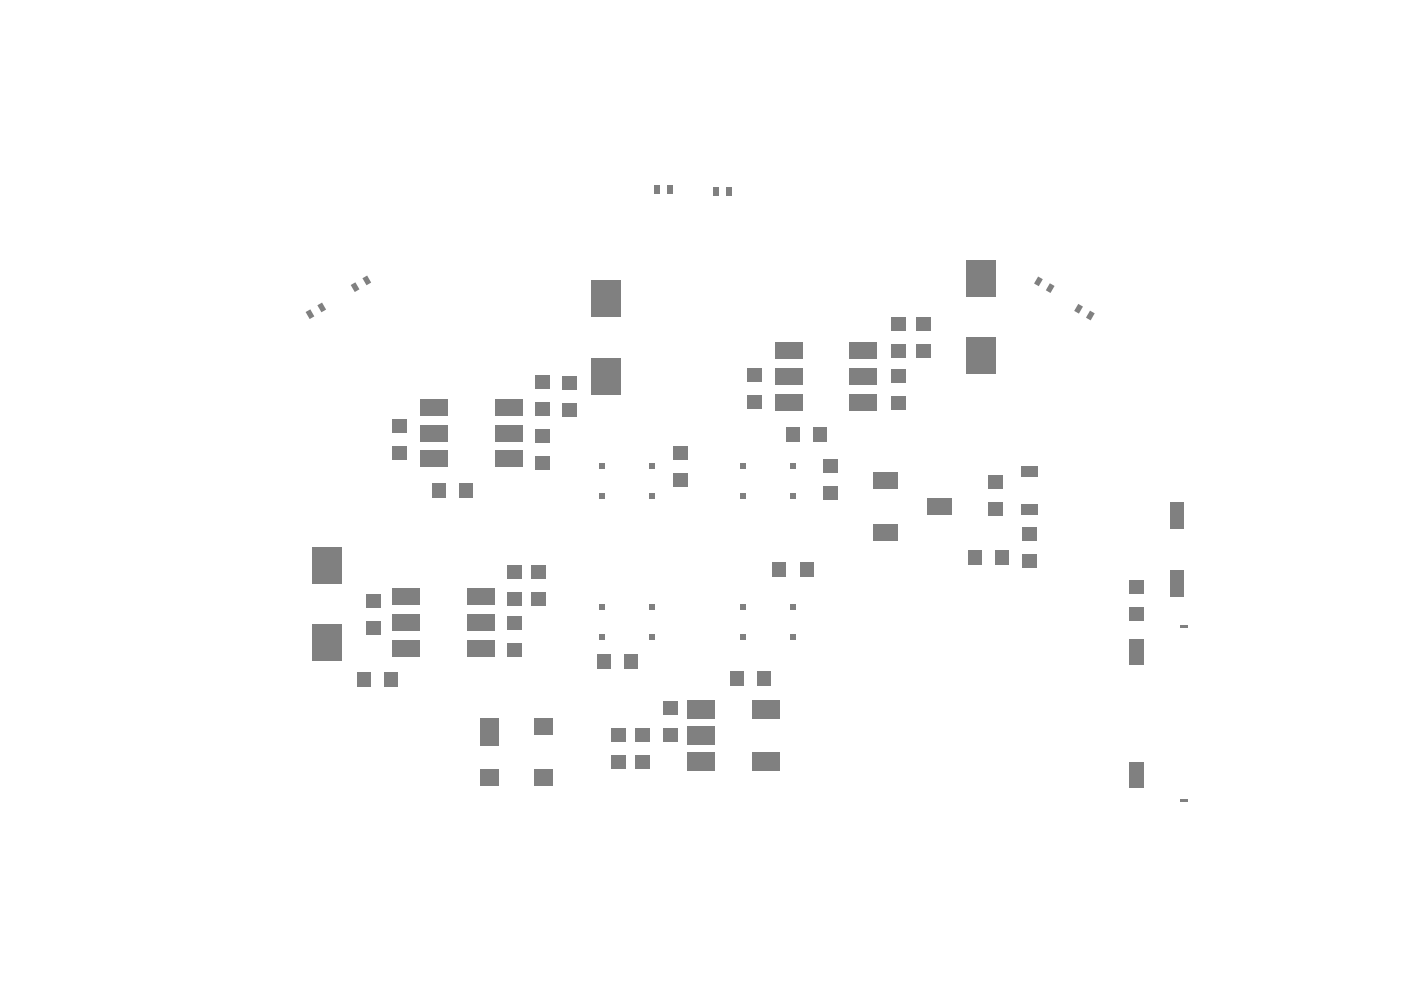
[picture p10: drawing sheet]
<svg xmlns="http://www.w3.org/2000/svg" width="297mm" height="210mm" viewBox="0 0 297 210" stroke-linecap="round" stroke-linejoin="round" font-family="sans-serif">
<g fill="#808080">
<path d="M101.7 152.3h4.1v5.8h-4.1z" fill-rule="evenodd"/>
<path d="M101.7 163.2h4.1v3.5h-4.1z" fill-rule="evenodd"/>
<path d="M113.2 163.2h4.1v3.5h-4.1z" fill-rule="evenodd"/>
<path d="M113.2 152.3h4.1v3.5h-4.1z" fill-rule="evenodd"/>
<path d="M89.1 95.6h5.8v3.4h-5.8z" fill-rule="evenodd"/>
<path d="M89.1 90.1h5.8v3.5h-5.8z" fill-rule="evenodd"/>
<path d="M89.1 84.7h5.8v3.4h-5.8z" fill-rule="evenodd"/>
<path d="M105 84.7h5.7v3.4h-5.7z" fill-rule="evenodd"/>
<path d="M105 90.1h5.7v3.5h-5.7z" fill-rule="evenodd"/>
<path d="M105 95.6h5.7v3.4h-5.7z" fill-rule="evenodd"/>
<path d="M164.3 83.5h5.8v3.5h-5.8z" fill-rule="evenodd"/>
<path d="M164.3 78.1h5.8v3.4h-5.8z" fill-rule="evenodd"/>
<path d="M164.3 72.6h5.8v3.5h-5.8z" fill-rule="evenodd"/>
<path d="M180.2 72.6h5.7v3.5h-5.7z" fill-rule="evenodd"/>
<path d="M180.2 78.1h5.7v3.4h-5.7z" fill-rule="evenodd"/>
<path d="M180.2 83.5h5.7v3.5h-5.7z" fill-rule="evenodd"/>
<path d="M166.7 90.6h2.9v3.2h-2.9z" fill-rule="evenodd"/>
<path d="M172.4 90.6h2.9v3.2h-2.9z" fill-rule="evenodd"/>
<path d="M91.7 102.4h2.8v3.2h-2.8z" fill-rule="evenodd"/>
<path d="M97.4 102.4h2.9v3.2h-2.9z" fill-rule="evenodd"/>
<path d="M188.8 67.3h3.2v2.9h-3.2z" fill-rule="evenodd"/>
<path d="M188.8 73h3.2v2.9h-3.2z" fill-rule="evenodd"/>
<path d="M188.8 84.1h3.2v2.9h-3.2z" fill-rule="evenodd"/>
<path d="M188.8 78.4h3.2v2.8h-3.2z" fill-rule="evenodd"/>
<path d="M113.5 79.6h3.2v2.8h-3.2z" fill-rule="evenodd"/>
<path d="M113.5 85.3h3.2v2.9h-3.2z" fill-rule="evenodd"/>
<path d="M113.5 96.7h3.1v2.9h-3.1z" fill-rule="evenodd"/>
<path d="M113.5 91h3.1v2.8h-3.1z" fill-rule="evenodd"/>
<path d="M158.4 78h3.2v2.9h-3.2z" fill-rule="evenodd"/>
<path d="M158.4 83.8h3.2v2.8h-3.2z" fill-rule="evenodd"/>
<path d="M83 88.9h3.2v2.9h-3.2z" fill-rule="evenodd"/>
<path d="M83 94.7h3.2v2.9h-3.2z" fill-rule="evenodd"/>
<path d="M77.7 125.9h3.1v2.9h-3.1z" fill-rule="evenodd"/>
<path d="M77.7 131.7h3.1v2.8h-3.1z" fill-rule="evenodd"/>
<path d="M204.8 55.2h6.4v7.7h-6.4z" fill-rule="evenodd"/>
<path d="M204.8 71.5h6.4v7.8h-6.4z" fill-rule="evenodd"/>
<path d="M125.4 59.5h6.3v7.8h-6.3z" fill-rule="evenodd"/>
<path d="M125.4 75.9h6.3v7.7h-6.3z" fill-rule="evenodd"/>
<path d="M129.6 160.1h3.2v2.8h-3.2z" fill-rule="evenodd"/>
<path d="M129.6 154.3h3.2v2.9h-3.2z" fill-rule="evenodd"/>
<path d="M134.7 154.3h3.1v2.9h-3.1z" fill-rule="evenodd"/>
<path d="M134.7 160.1h3.1v2.8h-3.1z" fill-rule="evenodd"/>
<path d="M157.1 104.6h1.1v1.1h-1.1z" fill-rule="evenodd"/>
<path d="M167.6 98.2h1.1v1.1h-1.1z" fill-rule="evenodd"/>
<path d="M167.6 104.6h1.1v1.1h-1.1z" fill-rule="evenodd"/>
<path d="M157.1 98.2h1.1v1.1h-1.1z" fill-rule="evenodd"/>
<path d="M127.2 104.6h1.1v1.1h-1.1z" fill-rule="evenodd"/>
<path d="M137.7 98.2h1.1v1.1h-1.1z" fill-rule="evenodd"/>
<path d="M137.7 104.6h1.1v1.1h-1.1z" fill-rule="evenodd"/>
<path d="M127.2 98.2h1.1v1.1h-1.1z" fill-rule="evenodd"/>
<path d="M127.2 134.4h1.1v1.1h-1.1z" fill-rule="evenodd"/>
<path d="M137.7 128.1h1.1v1.1h-1.1z" fill-rule="evenodd"/>
<path d="M137.7 134.4h1.1v1.1h-1.1z" fill-rule="evenodd"/>
<path d="M127.2 128.1h1.1v1.1h-1.1z" fill-rule="evenodd"/>
<path d="M157.1 134.4h1.1v1.1h-1.1z" fill-rule="evenodd"/>
<path d="M167.6 128.1h1.1v1.1h-1.1z" fill-rule="evenodd"/>
<path d="M167.6 134.4h1.1v1.1h-1.1z" fill-rule="evenodd"/>
<path d="M157.1 128.1h1.1v1.1h-1.1z" fill-rule="evenodd"/>
<path d="M107.5 125.5h3.1v2.9h-3.1z" fill-rule="evenodd"/>
<path d="M107.5 119.7h3.1v2.9h-3.1z" fill-rule="evenodd"/>
<path d="M140.6 154.3h3.1v2.9h-3.1z" fill-rule="evenodd"/>
<path d="M140.6 148.6h3.1v2.8h-3.1z" fill-rule="evenodd"/>
<path d="M159.5 148.4h5.7v4.1h-5.7z" fill-rule="evenodd"/>
<path d="M159.5 159.4h5.7v4h-5.7z" fill-rule="evenodd"/>
<path d="M145.7 159.4h5.7v4h-5.7z" fill-rule="evenodd"/>
<path d="M145.7 153.9h5.7v4h-5.7z" fill-rule="evenodd"/>
<path d="M145.7 148.4h5.7v4.1h-5.7z" fill-rule="evenodd"/>
<path d="M160.5 142.3h2.9v3.1h-2.9z" fill-rule="evenodd"/>
<path d="M154.8 142.3h2.9v3.1h-2.9z" fill-rule="evenodd"/>
<path d="M132.4 138.7h2.8v3.2h-2.8z" fill-rule="evenodd"/>
<path d="M126.6 138.7h2.9v3.2h-2.9z" fill-rule="evenodd"/>
<path d="M174.4 97.4h3.2v2.9h-3.2z" fill-rule="evenodd"/>
<path d="M174.4 103.1h3.2v2.9h-3.2z" fill-rule="evenodd"/>
<path d="M142.7 100.4h3.2v2.9h-3.2z" fill-rule="evenodd"/>
<path d="M142.7 94.7h3.2v2.8h-3.2z" fill-rule="evenodd"/>
<path d="M163.8 119.2h2.9v3.2h-2.9z" fill-rule="evenodd"/>
<path d="M169.6 119.2h2.8v3.2h-2.8z" fill-rule="evenodd"/>
<path d="M205.3 116.7h2.8v3.1h-2.8z" fill-rule="evenodd"/>
<path d="M211 116.7h2.9v3.1h-2.9z" fill-rule="evenodd"/>
<path d="M239.5 135.5h3.1v5.5h-3.1z" fill-rule="evenodd"/>
<path d="M239.5 161.7h3.1v5.4h-3.1z" fill-rule="evenodd"/>
<path d="M250.1 169.4h1.7v.6h-1.7z" fill-rule="evenodd"/>
<path d="M248.1 120.8h2.9v5.7h-2.9z" fill-rule="evenodd"/>
<path d="M248.1 106.5h2.9v5.7h-2.9z" fill-rule="evenodd"/>
<path d="M154 39.8h1.2v1.7h-1.2z" fill-rule="evenodd"/>
<path d="M151.1 39.8h1.2v1.7h-1.2z" fill-rule="evenodd"/>
<path d="M220.1 58.6l1 .6-.9 1.5-1-.6z" fill-rule="evenodd"/>
<path d="M222.6 60.1l1 .5-.9 1.5-1-.6z" fill-rule="evenodd"/>
<path d="M99 135.7h5.8v3.5h-5.8z" fill-rule="evenodd"/>
<path d="M99 130.3h5.8v3.4h-5.8z" fill-rule="evenodd"/>
<path d="M99 124.8h5.8v3.5h-5.8z" fill-rule="evenodd"/>
<path d="M83.2 124.8h5.7v3.5h-5.7z" fill-rule="evenodd"/>
<path d="M83.2 130.3h5.7v3.4h-5.7z" fill-rule="evenodd"/>
<path d="M83.2 135.7h5.7v3.5h-5.7z" fill-rule="evenodd"/>
<path d="M66.1 132.4h6.3v7.8h-6.3z" fill-rule="evenodd"/>
<path d="M66.1 116.1h6.3v7.7h-6.3z" fill-rule="evenodd"/>
<path d="M107.5 136.3h3.1v2.9h-3.1z" fill-rule="evenodd"/>
<path d="M107.5 130.6h3.1v2.8h-3.1z" fill-rule="evenodd"/>
<path d="M119.1 85.4h3.2v2.9h-3.2z" fill-rule="evenodd"/>
<path d="M119.1 79.7h3.2v2.9h-3.2z" fill-rule="evenodd"/>
<path d="M194.3 67.3h3.1v2.9h-3.1z" fill-rule="evenodd"/>
<path d="M194.3 73h3.1v2.9h-3.1z" fill-rule="evenodd"/>
<path d="M67.3 64.7l1-.6 .8 1.5-1 .6z" fill-rule="evenodd"/>
<path d="M64.8 66.2l1-.6 .9 1.5-1 .6z" fill-rule="evenodd"/>
<path d="M112.6 119.9h3.2v2.8h-3.2z" fill-rule="evenodd"/>
<path d="M112.6 125.6h3.2v2.9h-3.2z" fill-rule="evenodd"/>
<path d="M228.6 64.4l1 .6-.9 1.5-1-.6z" fill-rule="evenodd"/>
<path d="M231.1 65.9l1 .5-.9 1.5-1-.5z" fill-rule="evenodd"/>
<path d="M216.5 98.8h3.4v2.3h-3.4z" fill-rule="evenodd"/>
<path d="M216.5 106.9h3.4v2.3h-3.4z" fill-rule="evenodd"/>
<path d="M216.6 117.5h3.2v2.8h-3.2z" fill-rule="evenodd"/>
<path d="M216.6 111.7h3.2v2.9h-3.2z" fill-rule="evenodd"/>
<path d="M239.3 128.8h3.2v2.8h-3.2z" fill-rule="evenodd"/>
<path d="M239.3 123h3.2v2.9h-3.2z" fill-rule="evenodd"/>
<path d="M75.7 142.4h2.8v3.2h-2.8z" fill-rule="evenodd"/>
<path d="M81.4 142.4h2.9v3.2h-2.9z" fill-rule="evenodd"/>
<path d="M141.6 39.4h1.1v1.7h-1.1z" fill-rule="evenodd"/>
<path d="M138.7 39.4h1.2v1.7h-1.2z" fill-rule="evenodd"/>
<path d="M74.4 60.4l.9-.5 .9 1.4-1 .6z" fill-rule="evenodd"/>
<path d="M76.8 59l1-.6 .9 1.5-1 .6z" fill-rule="evenodd"/>
<path d="M196.6 105.6h5.1v3.5h-5.1z" fill-rule="evenodd"/>
<path d="M185.1 111.1h5.1v3.4h-5.1z" fill-rule="evenodd"/>
<path d="M185.1 100.2h5.1v3.4h-5.1z" fill-rule="evenodd"/>
<path d="M209.6 100.8h3.1v2.9h-3.1z" fill-rule="evenodd"/>
<path d="M209.6 106.5h3.1v2.9h-3.1z" fill-rule="evenodd"/>
<path d="M250.1 132.7h1.7v.5h-1.7z" fill-rule="evenodd"/>
</g>
</svg>
